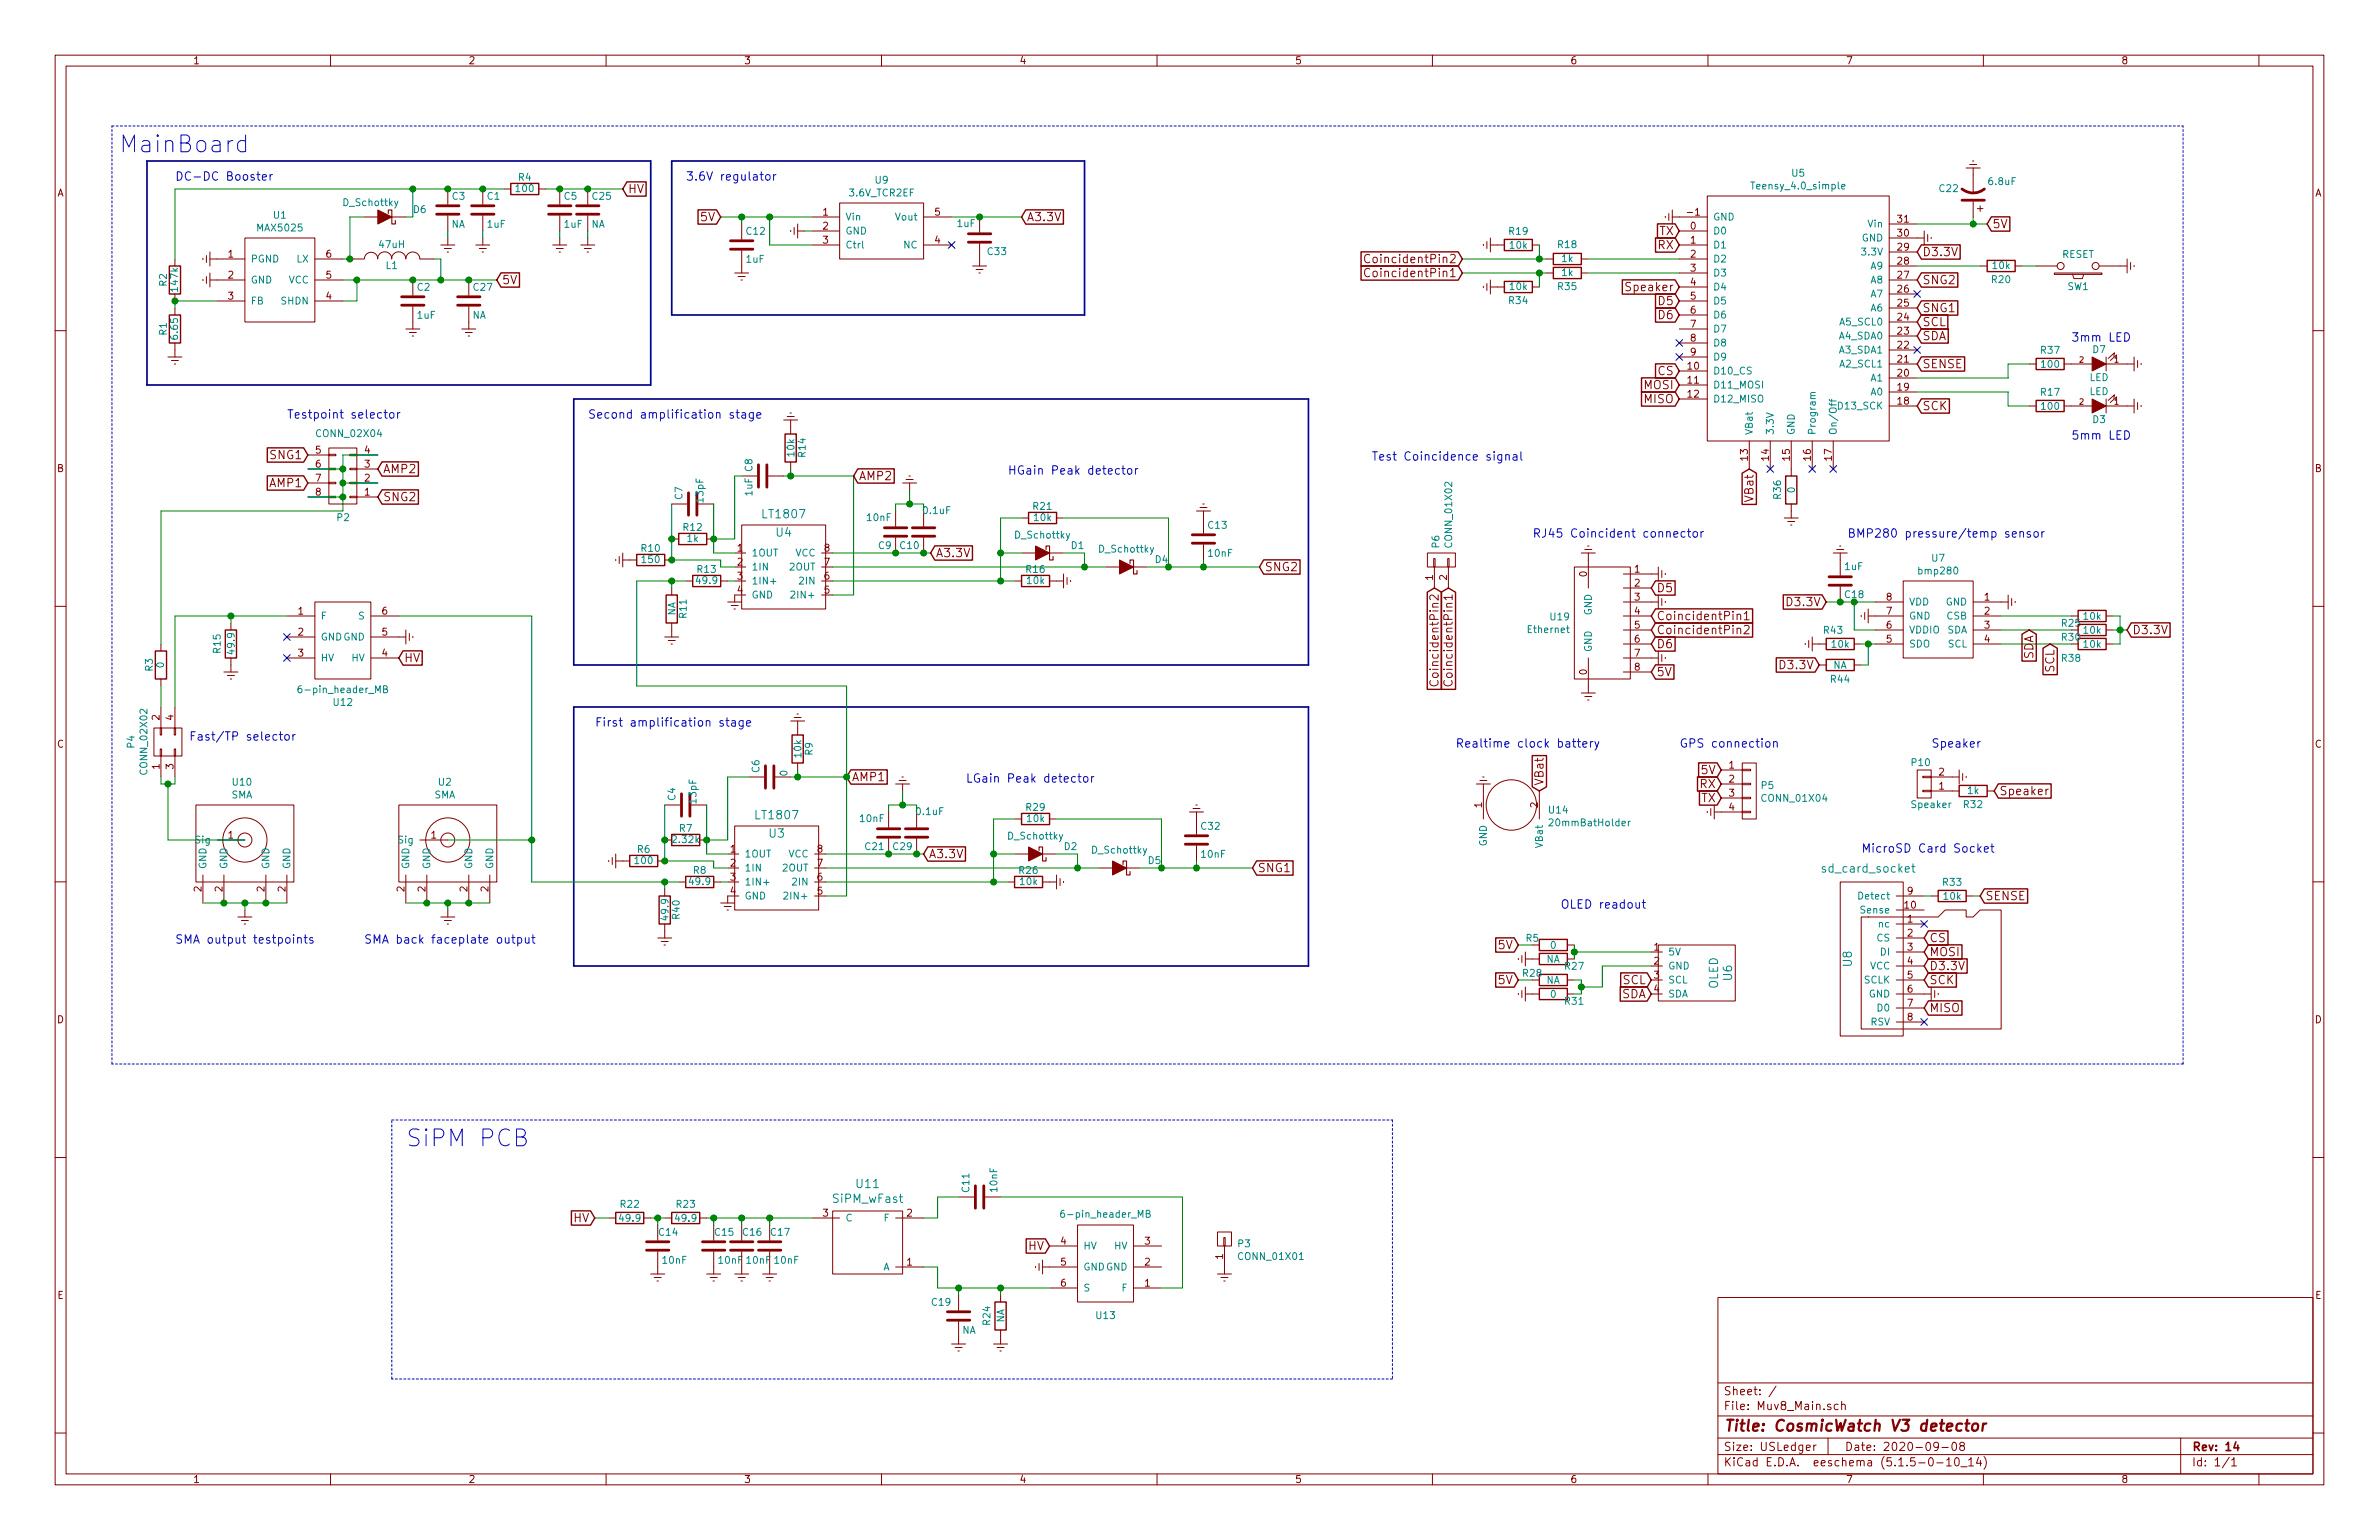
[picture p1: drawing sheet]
<svg xmlns="http://www.w3.org/2000/svg" width="432mm" height="279mm" viewBox="0 0 432 279" stroke-linecap="round" stroke-linejoin="round" font-family="sans-serif">
<defs><g id="words">
<g font-size="4.2" fill="#0000c2">
<text x="21.6" y="27.7">MainBoard</text>
<text x="73.7" y="208">SiPM PCB</text>
</g>
<text font-size="2.8" fill="#840000" x="312.8" y="259.7">Title: CosmicWatch V3 detector</text>
<g font-size="2.1" fill="#0000c2">
<text x="31.7" y="32.8">DC-DC Booster</text>
<text x="124.5" y="32.8">3.6V regulator</text>
<text x="375.9" y="62">3mm LED</text>
<text x="52.1" y="75.9">Testpoint selector</text>
<text x="106.7" y="75.9">Second amplification stage</text>
<text x="248.9" y="83.6">Test Coincidence signal</text>
<text x="375.9" y="79.8">5mm LED</text>
<text x="182.9" y="86.1">HGain Peak detector</text>
<text x="278.1" y="97.5">RJ45 Coincident connector</text>
<text x="335.3" y="97.5">BMP280 pressure/temp sensor</text>
<text x="107.9" y="131.8">First amplification stage</text>
<text x="34.3" y="134.4">Fast/TP selector</text>
<text x="264.2" y="135.6">Realtime clock battery</text>
<text x="304.8" y="135.6">GPS connection</text>
<text x="350.5" y="135.6">Speaker</text>
<text x="175.3" y="142">LGain Peak detector</text>
<text x="337.8" y="154.7">MicroSD Card Socket</text>
<text x="283.2" y="164.8">OLED readout</text>
<text x="31.7" y="171.2">SMA output testpoints</text>
<text x="66" y="171.2">SMA back faceplate output</text>
</g>
<g font-size="2.1" fill="#840000">
<text x="113.9" y="35.1">HV</text>
<text x="127.3" y="40.1">5V</text>
<text x="186.3" y="40.1">A3.3V</text>
<text x="361.6" y="41.4">5V</text>
<text x="249.1" y="47.8">CoincidentPin2</text>
<text x="300.9" y="45.2">RX</text>
<text x="301.2" y="42.7">TX</text>
<text x="348.9" y="46.5">D3.3V</text>
<text x="91.1" y="51.6">5V</text>
<text x="249.1" y="50.3">CoincidentPin1</text>
<text x="295.6" y="52.8">Speaker</text>
<text x="348.9" y="51.6">SNG2</text>
<text x="301.2" y="57.9">D6</text>
<text x="301.2" y="55.4">D5</text>
<text x="348.9" y="56.6">SNG1</text>
<text x="348.9" y="59.2">SCL</text>
<text x="348.9" y="61.7">SDA</text>
<text x="298.4" y="70.6">MOSI</text>
<text x="300.9" y="68.1">CS</text>
<text x="348.9" y="66.8">SENSE</text>
<text x="298.4" y="73.2">MISO</text>
<text x="348.9" y="74.4">SCK</text>
<text x="49.2" y="83.3">SNG1</text>
<text x="49.1" y="88.4">AMP1</text>
<text x="69.5" y="85.9">AMP2</text>
<text x="155.9" y="87.1">AMP2</text>
<text x="69.5" y="90.9">SNG2</text>
<text x="318.3" y="90.8" transform="rotate(-90 318.3 90.8)">VBat</text>
<text x="169.8" y="101.1">A3.3V</text>
<text x="229.5" y="103.6">SNG2</text>
<text x="300.6" y="107.4">D5</text>
<text x="300.6" y="112.5">CoincidentPin1</text>
<text x="324.7" y="110">D3.3V</text>
<text x="300.6" y="117.6">D6</text>
<text x="300.6" y="115.1">CoincidentPin2</text>
<text x="369.1" y="119.7" transform="rotate(-90 369.1 119.7)">SDA</text>
<text x="387" y="115.1">D3.3V</text>
<text x="73.3" y="120.1">HV</text>
<text x="261.1" y="123" transform="rotate(-90 261.1 123)">CoincidentPin2</text>
<text x="263.7" y="123" transform="rotate(-90 263.7 123)">CoincidentPin1</text>
<text x="300.6" y="122.7">5V</text>
<text x="323.4" y="121.4">D3.3V</text>
<text x="372.9" y="122" transform="rotate(-90 372.9 122)">SCL</text>
<text x="154.6" y="141.7">AMP1</text>
<text x="280.2" y="142.6" transform="rotate(-90 280.2 142.6)">VBat</text>
<text x="308.6" y="143">RX</text>
<text x="308.9" y="140.5">5V</text>
<text x="308.8" y="145.5">TX</text>
<text x="362.9" y="144.3">Speaker</text>
<text x="168.6" y="155.7">A3.3V</text>
<text x="228.2" y="158.2">SNG1</text>
<text x="360.3" y="163.3">SENSE</text>
<text x="272.1" y="172.2">5V</text>
<text x="350.2" y="170.9">CS</text>
<text x="350.2" y="173.5">MOSI</text>
<text x="272.1" y="178.6">5V</text>
<text x="294.6" y="178.6">SCL</text>
<text x="350.2" y="176">D3.3V</text>
<text x="350.2" y="178.6">SCK</text>
<text x="294.3" y="181.1">SDA</text>
<text x="350.2" y="183.6">MISO</text>
<text x="104.1" y="221.7">HV</text>
<text x="186.6" y="226.8">HV</text>
<text x="312.8" y="255.8">File: Muv8_Main.sch</text>
<text x="312.8" y="253.1">Sheet: /</text>
<text x="312.8" y="263.2">Size: USLedger</text>
<text x="334.8" y="263.2">Date: 2020-09-08</text>
<text x="397.8" y="263.2">Rev: 14</text>
<text x="312.8" y="266">KiCad E.D.A. eeschema (5.1.5-0-10_14)</text>
<text x="397.8" y="266">Id: 1/1</text>
</g>
<g font-size="2.1" fill="#008484">
<text x="138.6" y="94">LT1807</text>
<text x="140.9" y="97.4">U4</text>
<text x="137.3" y="148.6">LT1807</text>
<text x="139.6" y="152">U3</text>
<text x="331.1" y="158.3">sd_card_socket</text>
<text x="311.8" y="179.5" transform="rotate(-90 311.8 179.5)">OLED</text>
<text x="314.4" y="177.9" transform="rotate(-90 314.4 177.9)">U6</text>
<text x="336.1" y="175.3" transform="rotate(-90 336.1 175.3)">U8</text>
<text x="155.5" y="215.5">U11</text>
<text x="151.3" y="218.2">SiPM_wFast</text>
</g>
<g font-size="1.8" fill="#840000">
<text x="35" y="11.6">1</text>
<text x="85" y="11.6">2</text>
<text x="135" y="11.6">3</text>
<text x="185" y="11.6">4</text>
<text x="235" y="11.6">5</text>
<text x="285" y="11.6">6</text>
<text x="335" y="11.6">7</text>
<text x="385" y="11.6">8</text>
<text x="10.4" y="35.6">A</text>
<text x="420.2" y="35.6">A</text>
<text x="149.4" y="39.1">1</text>
<text x="149.4" y="41.7">2</text>
<text x="169.7" y="39.1">5</text>
<text x="306.6" y="39.1">-1</text>
<text x="306.9" y="41.7">0</text>
<text x="344.5" y="40.4">31</text>
<text x="41.4" y="46.7">1</text>
<text x="59.2" y="46.7">6</text>
<text x="149.4" y="44.2">3</text>
<text x="169.7" y="44.2">4</text>
<text x="306.9" y="44.2">1</text>
<text x="306.9" y="46.7">2</text>
<text x="344.5" y="45.5">29</text>
<text x="344.5" y="42.9">30</text>
<text x="41.4" y="50.5">2</text>
<text x="59.2" y="50.5">5</text>
<text x="306.9" y="49.3">3</text>
<text x="306.9" y="51.8">4</text>
<text x="344.5" y="53.1">26</text>
<text x="344.5" y="50.5">27</text>
<text x="344.5" y="48">28</text>
<text x="41.4" y="54.4">3</text>
<text x="59.2" y="54.4">4</text>
<text x="306.9" y="54.4">5</text>
<text x="306.9" y="56.9">6</text>
<text x="306.9" y="59.4">7</text>
<text x="344.5" y="58.2">24</text>
<text x="344.5" y="55.6">25</text>
<text x="306.9" y="62">8</text>
<text x="306.9" y="64.5">9</text>
<text x="344.5" y="65.8">21</text>
<text x="344.5" y="63.2">22</text>
<text x="344.5" y="60.7">23</text>
<text x="306.4" y="67.1">10</text>
<text x="306.4" y="69.6">11</text>
<text x="344.5" y="70.9">19</text>
<text x="344.5" y="68.3">20</text>
<text x="306.4" y="72.1">12</text>
<text x="344.5" y="73.4">18</text>
<text x="57.3" y="82.3">5</text>
<text x="66.2" y="82.3">4</text>
<text x="317.2" y="83.5" transform="rotate(-90 317.2 83.5)">13</text>
<text x="321.1" y="83.5" transform="rotate(-90 321.1 83.5)">14</text>
<text x="324.9" y="83.5" transform="rotate(-90 324.9 83.5)">15</text>
<text x="328.7" y="83.5" transform="rotate(-90 328.7 83.5)">16</text>
<text x="332.5" y="83.5" transform="rotate(-90 332.5 83.5)">17</text>
<text x="10.4" y="85.6">B</text>
<text x="57.3" y="84.8">6</text>
<text x="57.3" y="87.4">7</text>
<text x="57.3" y="89.9">8</text>
<text x="66.2" y="89.9">1</text>
<text x="66.2" y="87.4">2</text>
<text x="66.2" y="84.8">3</text>
<text x="420.2" y="85.6">B</text>
<text x="133.9" y="100.1">1</text>
<text x="149.6" y="100.1">8</text>
<text x="133.9" y="102.6">2</text>
<text x="133.9" y="105.2">3</text>
<text x="133.9" y="107.7">4</text>
<text x="149.6" y="107.7">5</text>
<text x="149.6" y="105.2">6</text>
<text x="149.6" y="102.6">7</text>
<text x="260.1" y="105.3" transform="rotate(-90 260.1 105.3)">1</text>
<text x="262.6" y="105.3" transform="rotate(-90 262.6 105.3)">2</text>
<text x="288" y="104.6" transform="rotate(-90 288 104.6)">0</text>
<text x="296.7" y="103.9">1</text>
<text x="296.7" y="106.4">2</text>
<text x="54.1" y="111.5">1</text>
<text x="69.4" y="111.5">6</text>
<text x="296.7" y="109">3</text>
<text x="296.7" y="111.5">4</text>
<text x="342.4" y="111.5">7</text>
<text x="342.4" y="109">8</text>
<text x="360.2" y="109">1</text>
<text x="360.2" y="111.5">2</text>
<text x="374.3" y="113.7">R25</text>
<text x="54.1" y="115.3">2</text>
<text x="54.1" y="119.1">3</text>
<text x="69.4" y="119.1">4</text>
<text x="69.4" y="115.3">5</text>
<text x="296.7" y="114">5</text>
<text x="296.7" y="116.6">6</text>
<text x="296.7" y="119.1">7</text>
<text x="342.4" y="116.6">5</text>
<text x="342.4" y="114">6</text>
<text x="360.2" y="114">3</text>
<text x="360.2" y="116.6">4</text>
<text x="288" y="122.4" transform="rotate(-90 288 122.4)">0</text>
<text x="296.7" y="121.7">8</text>
<text x="29" y="130.7" transform="rotate(-90 29 130.7)">2</text>
<text x="31.5" y="130.7" transform="rotate(-90 31.5 130.7)">4</text>
<text x="10.4" y="135.6">C</text>
<text x="420.2" y="135.6">C</text>
<text x="29" y="139.5" transform="rotate(-90 29 139.5)">1</text>
<text x="31.5" y="139.5" transform="rotate(-90 31.5 139.5)">3</text>
<text x="313.8" y="139.4">1</text>
<text x="313.8" y="142">2</text>
<text x="351.9" y="143.3">1</text>
<text x="351.9" y="140.7">2</text>
<text x="269" y="146.5" transform="rotate(-90 269 146.5)">1</text>
<text x="279.1" y="146.5" transform="rotate(-90 279.1 146.5)">2</text>
<text x="313.8" y="144.5">3</text>
<text x="313.8" y="147.1">4</text>
<text x="41.4" y="152.1">1</text>
<text x="78.3" y="152.1">1</text>
<text x="132.6" y="154.7">1</text>
<text x="148.4" y="154.7">8</text>
<text x="36.6" y="161.8" transform="rotate(-90 36.6 161.8)">2</text>
<text x="40.4" y="161.8" transform="rotate(-90 40.4 161.8)">2</text>
<text x="48" y="161.8" transform="rotate(-90 48 161.8)">2</text>
<text x="51.8" y="161.8" transform="rotate(-90 51.8 161.8)">2</text>
<text x="73.4" y="161.8" transform="rotate(-90 73.4 161.8)">2</text>
<text x="77.2" y="161.8" transform="rotate(-90 77.2 161.8)">2</text>
<text x="84.8" y="161.8" transform="rotate(-90 84.8 161.8)">2</text>
<text x="88.6" y="161.8" transform="rotate(-90 88.6 161.8)">2</text>
<text x="132.6" y="157.2">2</text>
<text x="132.6" y="159.8">3</text>
<text x="148.4" y="159.8">6</text>
<text x="148.4" y="157.2">7</text>
<text x="132.6" y="162.3">4</text>
<text x="148.4" y="162.3">5</text>
<text x="345.7" y="164.8">10</text>
<text x="346.2" y="167.4">1</text>
<text x="346.2" y="162.3">9</text>
<text x="300.2" y="172.5">1</text>
<text x="346.2" y="169.9">2</text>
<text x="346.2" y="172.5">3</text>
<text x="300.2" y="175">2</text>
<text x="300.2" y="177.5">3</text>
<text x="346.2" y="175">4</text>
<text x="346.2" y="177.5">5</text>
<text x="10.4" y="185.6">D</text>
<text x="300.2" y="180.1">4</text>
<text x="346.2" y="180.1">6</text>
<text x="346.2" y="182.6">7</text>
<text x="346.2" y="185.2">8</text>
<text x="420.2" y="185.6">D</text>
<text x="149.4" y="220.7">3</text>
<text x="164.6" y="220.7">2</text>
<text x="192.6" y="225.8">4</text>
<text x="207.8" y="225.8">3</text>
<text x="164.6" y="229.6">1</text>
<text x="192.6" y="229.6">5</text>
<text x="192.6" y="233.4">6</text>
<text x="207.8" y="233.4">1</text>
<text x="207.8" y="229.6">2</text>
<text x="222" y="228.4" transform="rotate(-90 222 228.4)">1</text>
<text x="10.4" y="235.6">E</text>
<text x="420.2" y="235.6">E</text>
<text x="35" y="269">1</text>
<text x="85" y="269">2</text>
<text x="135" y="269">3</text>
<text x="185" y="269">4</text>
<text x="235" y="269">5</text>
<text x="285" y="269">6</text>
<text x="335" y="269">7</text>
<text x="385" y="269">8</text>
</g>
<g font-size="1.8" fill="#008484">
<text x="93.8" y="34.8">100</text>
<text x="94.1" y="32.8">R4</text>
<text x="154.3" y="35.6">3.6V_TCR2EF</text>
<text x="158.9" y="33.3">U9</text>
<text x="318.3" y="34.4">Teensy_4.0_simple</text>
<text x="325.3" y="32.1">U5</text>
<text x="352.1" y="34.8">C22</text>
<text x="361.1" y="33.6">6.8uF</text>
<text x="46.9" y="42">MAX5025</text>
<text x="49.7" y="39.7">U1</text>
<text x="62.4" y="37.4">D_Schottky</text>
<text x="75.1" y="38.7">D6</text>
<text x="81.9" y="41.3">NA</text>
<text x="82.1" y="36.2">C3</text>
<text x="88.5" y="36.2">C1</text>
<text x="88.5" y="41.3">1uF</text>
<text x="102.4" y="36.2">C5</text>
<text x="102.5" y="41.3">1uF</text>
<text x="107.3" y="41.3">NA</text>
<text x="107.6" y="36.2">C25</text>
<text x="153.4" y="40">Vin</text>
<text x="162.7" y="40">Vout</text>
<text x="173.8" y="41.2">1uF</text>
<text x="310.9" y="40">GND</text>
<text x="339.1" y="41.3">Vin</text>
<text x="45.5" y="47.6">PGND</text>
<text x="53.9" y="47.6">LX</text>
<text x="68.9" y="45">47uH</text>
<text x="135.5" y="47.7">1uF</text>
<text x="135.5" y="42.6">C12</text>
<text x="153.4" y="42.5">GND</text>
<text x="153.4" y="45.1">Ctrl</text>
<text x="164.1" y="45.1">NC</text>
<text x="179.3" y="46.3">C33</text>
<text x="274" y="42.6">R19</text>
<text x="274.1" y="45.1">10k</text>
<text x="282.8" y="45">R18</text>
<text x="283.5" y="47.5">1k</text>
<text x="310.9" y="42.5">D0</text>
<text x="310.9" y="45.1">D1</text>
<text x="310.9" y="47.6">D2</text>
<text x="337.9" y="43.8">GND</text>
<text x="338.3" y="46.4">3.3V</text>
<text x="374.2" y="46.8">RESET</text>
<text x="30.3" y="51.9" transform="rotate(-90 30.3 51.9)">R2</text>
<text x="32.3" y="52.8" transform="rotate(-90 32.3 52.8)">147k</text>
<text x="45.5" y="51.4">GND</text>
<text x="52.4" y="51.4">VCC</text>
<text x="70.1" y="48.8">L1</text>
<text x="75.8" y="52.8">C2</text>
<text x="86" y="52.8">C27</text>
<text x="274.1" y="52.6">10k</text>
<text x="282.8" y="52.6">R35</text>
<text x="283.5" y="50.1">1k</text>
<text x="310.9" y="50.2">D3</text>
<text x="310.9" y="52.7">D4</text>
<text x="339.6" y="54">A7</text>
<text x="339.6" y="51.4">A8</text>
<text x="339.6" y="48.9">A9</text>
<text x="361.6" y="51.4">R20</text>
<text x="361.7" y="48.8">10k</text>
<text x="375.3" y="52.6">SW1</text>
<text x="45.5" y="55.2">FB</text>
<text x="51.1" y="55.2">SHDN</text>
<text x="75.8" y="57.8">1uF</text>
<text x="85.7" y="57.8">NA</text>
<text x="273.9" y="55.2">R34</text>
<text x="310.9" y="55.2">D5</text>
<text x="310.9" y="57.8">D6</text>
<text x="334.1" y="59.1">A5_SCL0</text>
<text x="339.6" y="56.5">A6</text>
<text x="30.3" y="60.8" transform="rotate(-90 30.3 60.8)">R1</text>
<text x="32.3" y="61.4" transform="rotate(-90 32.3 61.4)">6.65</text>
<text x="310.9" y="60.3">D7</text>
<text x="310.9" y="62.9">D8</text>
<text x="310.9" y="65.4">D9</text>
<text x="333.9" y="64.1">A3_SDA1</text>
<text x="333.9" y="61.6">A4_SDA0</text>
<text x="370.5" y="64.2">R37</text>
<text x="379.9" y="64.1">D7</text>
<text x="310.9" y="67.9">D10_CS</text>
<text x="310.9" y="70.5">D11_MOSI</text>
<text x="334.1" y="66.7">A2_SCL1</text>
<text x="339.6" y="71.8">A0</text>
<text x="339.6" y="69.2">A1</text>
<text x="370.5" y="71.8">R17</text>
<text x="370.6" y="66.7">100</text>
<text x="379.2" y="69.1">LED</text>
<text x="379.2" y="71.7">LED</text>
<text x="310.9" y="73">D12_MISO</text>
<text x="333.9" y="74.3">D13_SCK</text>
<text x="370.6" y="74.3">100</text>
<text x="379.9" y="76.8">D3</text>
<text x="57.7" y="79.3">CONN_02X04</text>
<text x="144.2" y="82.8" transform="rotate(-90 144.2 82.8)">10k</text>
<text x="146.2" y="82.9" transform="rotate(-90 146.2 82.9)">R14</text>
<text x="318.1" y="79" transform="rotate(-90 318.1 79)">VBat</text>
<text x="321.9" y="79" transform="rotate(-90 321.9 79)">3.3V</text>
<text x="325.8" y="79" transform="rotate(-90 325.8 79)">GND</text>
<text x="329.6" y="79" transform="rotate(-90 329.6 79)">Program</text>
<text x="333.4" y="79" transform="rotate(-90 333.4 79)">On/Off</text>
<text x="136.6" y="89.9" transform="rotate(-90 136.6 89.9)">1uF</text>
<text x="136.6" y="85.5" transform="rotate(-90 136.6 85.5)">C8</text>
<text x="325.8" y="89.4" transform="rotate(-90 325.8 89.4)">0</text>
<text x="61.2" y="94.5">P2</text>
<text x="123.9" y="90.6" transform="rotate(-90 123.9 90.6)">C7</text>
<text x="127.7" y="91.1" transform="rotate(-90 127.7 91.1)">13pF</text>
<text x="157.5" y="94.5">10nF</text>
<text x="187.6" y="92.5">R21</text>
<text x="187.8" y="94.5">10k</text>
<text x="219.4" y="95.9">C13</text>
<text x="323.3" y="90.5" transform="rotate(-90 323.3 90.5)">R36</text>
<text x="116.5" y="100.1">R10</text>
<text x="124.1" y="96.3">R12</text>
<text x="124.8" y="98.3">1k</text>
<text x="136.4" y="101">1OUT</text>
<text x="144.4" y="101">VCC</text>
<text x="159.5" y="99.6">C9</text>
<text x="163.4" y="99.6">C10</text>
<text x="184.4" y="97.7">D_Schottky</text>
<text x="194.5" y="99.6">D1</text>
<text x="199.6" y="100.3">D_Schottky</text>
<text x="219.4" y="101">10nF</text>
<text x="261.3" y="99.4" transform="rotate(-90 261.3 99.4)">P6</text>
<text x="263.6" y="99" transform="rotate(-90 263.6 99)">CONN_01X02</text>
<text x="350.7" y="101.9">U7</text>
<text x="116.6" y="102.2">150</text>
<text x="126.5" y="106">49.9</text>
<text x="126.6" y="103.9">R13</text>
<text x="136.4" y="103.5">1IN</text>
<text x="136.4" y="106">1IN+</text>
<text x="143.4" y="103.5">2OUT</text>
<text x="145.4" y="106">2IN</text>
<text x="186.3" y="103.9">R16</text>
<text x="186.5" y="106">10k</text>
<text x="209.7" y="102.2">D4</text>
<text x="334.9" y="103.4">1uF</text>
<text x="348.5" y="104.2">bmp280</text>
<text x="58.2" y="112.4">F</text>
<text x="65.1" y="112.4">S</text>
<text x="122.6" y="111.7" transform="rotate(-90 122.6 111.7)">NA</text>
<text x="124.6" y="112.1" transform="rotate(-90 124.6 112.1)">R11</text>
<text x="136.4" y="108.6">GND</text>
<text x="144.3" y="108.6">2IN+</text>
<text x="281.5" y="112.5">U19</text>
<text x="288.9" y="111.6" transform="rotate(-90 288.9 111.6)">GND</text>
<text x="334.9" y="108.5">C18</text>
<text x="346.5" y="112.4">GND</text>
<text x="346.5" y="109.9">VDD</text>
<text x="353.2" y="109.9">GND</text>
<text x="353.4" y="112.4">CSB</text>
<text x="378.3" y="112.4">10k</text>
<text x="40.1" y="118.4" transform="rotate(-90 40.1 118.4)">R15</text>
<text x="42.6" y="118.5" transform="rotate(-90 42.6 118.5)">49.9</text>
<text x="58.2" y="116.2">GNDGND</text>
<text x="277.4" y="114.9">Ethernet</text>
<text x="288.9" y="118.4" transform="rotate(-90 288.9 118.4)">GND</text>
<text x="331.1" y="115">R43</text>
<text x="332.5" y="117.5">10k</text>
<text x="346.5" y="117.5">SDO</text>
<text x="346.5" y="114.9">VDDIO</text>
<text x="353.4" y="114.9">SDA</text>
<text x="353.6" y="117.5">SCL</text>
<text x="374.3" y="116.3">R30</text>
<text x="378.3" y="117.5">10k</text>
<text x="378.3" y="115">10k</text>
<text x="27.7" y="121.8" transform="rotate(-90 27.7 121.8)">R3</text>
<text x="29.8" y="121.1" transform="rotate(-90 29.8 121.1)">0</text>
<text x="54.9" y="125.8">6-pin_header_MB</text>
<text x="58.2" y="120">HV</text>
<text x="63.8" y="120">HV</text>
<text x="332.4" y="123.9">R44</text>
<text x="332.7" y="121.3">NA</text>
<text x="374.3" y="120.1">R38</text>
<text x="60.6" y="128.1">U12</text>
<text x="24.4" y="135.7" transform="rotate(-90 24.4 135.7)">P4</text>
<text x="145.5" y="137.4" transform="rotate(-90 145.5 137.4)">10k</text>
<text x="147.5" y="137" transform="rotate(-90 147.5 137)">R9</text>
<text x="26.7" y="140.2" transform="rotate(-90 26.7 140.2)">CONN_02X02</text>
<text x="42.3" y="142.5">U10</text>
<text x="79.6" y="142.5">U2</text>
<text x="137.8" y="140.1" transform="rotate(-90 137.8 140.1)">C6</text>
<text x="142.9" y="140.8" transform="rotate(-90 142.9 140.8)">0</text>
<text x="319.7" y="143.2">P5</text>
<text x="347" y="139">P10</text>
<text x="42" y="144.9">SMA</text>
<text x="78.8" y="144.9">SMA</text>
<text x="122.6" y="145.2" transform="rotate(-90 122.6 145.2)">C4</text>
<text x="126.4" y="145.7" transform="rotate(-90 126.4 145.7)">13pF</text>
<text x="156.2" y="149.1">10nF</text>
<text x="186.3" y="147.1">R29</text>
<text x="186.5" y="149.1">10k</text>
<text x="281.2" y="147.6">U14</text>
<text x="281.7" y="149.9">20mmBatHolder</text>
<text x="320" y="145.5">CONN_01X04</text>
<text x="347.1" y="146.6">Speaker</text>
<text x="356.5" y="146.6">R32</text>
<text x="357.2" y="144.1">1k</text>
<text x="35.6" y="153">Sig</text>
<text x="72.4" y="153">Sig</text>
<text x="115.7" y="154.7">R6</text>
<text x="122.2" y="153">2.32k</text>
<text x="123.3" y="150.9">R7</text>
<text x="135.1" y="155.6">1OUT</text>
<text x="143.1" y="155.6">VCC</text>
<text x="157.1" y="154.2">C21</text>
<text x="162.2" y="154.2">C29</text>
<text x="183.1" y="152.3">D_Schottky</text>
<text x="193.2" y="154.2">D2</text>
<text x="198.3" y="154.9">D_Schottky</text>
<text x="218.1" y="150.5">C32</text>
<text x="218.1" y="155.6">10nF</text>
<text x="269.9" y="153.5" transform="rotate(-90 269.9 153.5)">GND</text>
<text x="280" y="153.6" transform="rotate(-90 280 153.6)">VBat</text>
<text x="37.5" y="157.7" transform="rotate(-90 37.5 157.7)">GND</text>
<text x="41.3" y="157.7" transform="rotate(-90 41.3 157.7)">GND</text>
<text x="48.9" y="157.7" transform="rotate(-90 48.9 157.7)">GND</text>
<text x="52.7" y="157.7" transform="rotate(-90 52.7 157.7)">GND</text>
<text x="74.3" y="157.7" transform="rotate(-90 74.3 157.7)">GND</text>
<text x="78.1" y="157.7" transform="rotate(-90 78.1 157.7)">GND</text>
<text x="85.7" y="157.7" transform="rotate(-90 85.7 157.7)">GND</text>
<text x="89.5" y="157.7" transform="rotate(-90 89.5 157.7)">GND</text>
<text x="115.3" y="156.8">100</text>
<text x="125.2" y="160.6">49.9</text>
<text x="125.9" y="158.5">R8</text>
<text x="135.1" y="158.1">1IN</text>
<text x="135.1" y="160.7">1IN+</text>
<text x="142.1" y="158.1">2OUT</text>
<text x="144.1" y="160.7">2IN</text>
<text x="185" y="158.5">R26</text>
<text x="185.2" y="160.6">10k</text>
<text x="208.4" y="156.8">D5</text>
<text x="352.7" y="160.7">R33</text>
<text x="121.3" y="166.8" transform="rotate(-90 121.3 166.8)">49.9</text>
<text x="123.4" y="166.7" transform="rotate(-90 123.4 166.7)">R40</text>
<text x="135.1" y="163.2">GND</text>
<text x="143.1" y="163.2">2IN+</text>
<text x="337.7" y="163.2">Detect</text>
<text x="337.9" y="165.7">Sense</text>
<text x="352.9" y="163.2">10k</text>
<text x="277" y="170.9">R5</text>
<text x="281.5" y="172.1">0</text>
<text x="302.7" y="173.4">5V</text>
<text x="340.7" y="170.8">CS</text>
<text x="341.1" y="168.3">nc</text>
<text x="341.4" y="173.4">DI</text>
<text x="276.5" y="177.2">R28</text>
<text x="280.6" y="178.5">NA</text>
<text x="280.6" y="174.7">NA</text>
<text x="284.1" y="175.9">R27</text>
<text x="302.7" y="175.9">GND</text>
<text x="302.7" y="178.4">SCL</text>
<text x="338.3" y="178.4">SCLK</text>
<text x="339.4" y="175.9">VCC</text>
<text x="281.5" y="181">0</text>
<text x="284.1" y="182.3">R31</text>
<text x="302.7" y="181">SDA</text>
<text x="339.2" y="181">GND</text>
<text x="340.9" y="183.5">D0</text>
<text x="339.5" y="186.1">RSV</text>
<text x="112.6" y="221.7">49.9</text>
<text x="112.7" y="219.1">R22</text>
<text x="122.7" y="221.7">49.9</text>
<text x="122.8" y="219.1">R23</text>
<text x="153.4" y="221.6">C</text>
<text x="160.5" y="221.6">F</text>
<text x="175.9" y="216.2" transform="rotate(-90 175.9 216.2)">C11</text>
<text x="181" y="216.2" transform="rotate(-90 181 216.2)">10nF</text>
<text x="193.3" y="220.9">6-pin_header_MB</text>
<text x="119.7" y="224.2">C14</text>
<text x="129.8" y="224.2">C15</text>
<text x="134.9" y="224.2">C16</text>
<text x="140" y="224.2">C17</text>
<text x="196.6" y="226.7">HV</text>
<text x="202.3" y="226.7">HV</text>
<text x="224.7" y="226.3">P3</text>
<text x="120.3" y="229.3">10nF</text>
<text x="130.5" y="229.3">10nF</text>
<text x="135.6" y="229.3">10nF</text>
<text x="140.7" y="229.3">10nF</text>
<text x="160.3" y="230.5">A</text>
<text x="196.6" y="230.5">GNDGND</text>
<text x="225" y="228.6">CONN_01X01</text>
<text x="169.2" y="236.9">C19</text>
<text x="196.6" y="234.3">S</text>
<text x="199" y="239.3">U13</text>
<text x="203.6" y="234.3">F</text>
<text x="174.6" y="242">NA</text>
<text x="179.8" y="240.4" transform="rotate(-90 179.8 240.4)">R24</text>
<text x="182.3" y="240" transform="rotate(-90 182.3 240)">NA</text>
</g>
<g font-size="1.8" fill="#008400">
<text x="167.7" y="93.3">0.1uF</text>
<text x="166.4" y="147.9">0.1uF</text>
</g>
<g font-size="1.4" fill="#840000">
<text x="377.4" y="65.8">2</text>
<text x="383.8" y="65.8">1</text>
<text x="377.4" y="73.4">2</text>
<text x="383.8" y="73.4">1</text>
</g>
</g></defs>
<g fill="none" stroke="#840000" stroke-width=".18">
<path d="M10 10h411.8v259.4h-411.8zM12 12h407.8v255.4h-407.8zM60 10v2M110 10v2M160 10v2M210 10v2M260 10v2M310 10v2M360 10v2M410 10v2M66 39.4h2.6M71.1 39.4h2.6"/>
<path d="M81.3 34.3v2.8M81.3 39.1v2.8M87.6 34.3v2.8M87.6 39.1v2.8M91.4 34.3h1.3M97.8 34.3h1.3M101.6 34.3v2.8M101.6 39.1v2.8M106.7 34.3v2.8M106.7 39.1v2.8M147.3 39.4h5.1M152.4 36.8h15.2v10.2h-15.2z"/>
<path d="M167.6 39.4h5.1M177.8 39.4v2.8M302.3 39.2v.3M302.9 38.7v1.3M303.5 39.4h6.4M303.5 38.1v2.5M307.7 39h.8M309.9 35.6h33v44.4h-33zM356.9 30.5h2.5M357.5 29.8h1.3M358 29.2h.3M358.1 30.5v4.6"/>
<path d="M358.1 36.6v2.8M358.9 37.8h1M359.4 37.3v1.1M10 60h2M31.7 47v1.3M31.7 53.3v1.3M31.7 55.9v1.3M36.8 46.9v.2M36.8 50.7v.2M37.5 46.4v1.2M37.5 50.2v1.2M38.1 50.8h6.3"/>
<path d="M38.1 45.7v2.6M38.1 49.5v2.6M38.1 47h6.3M39.4 54.6h5M44.4 43.2h12.7v15.2h-12.7zM57.1 50.8h5.1M57.1 47h5.1M57.1 54.6h5.1M63.5 47h2.5M66.1 47a1.22 1.22 0 0 1 1.3-1.2 1.22 1.22 0 0 1 1.2 1.2M68.5 47a1.3 1.3 0 0 1 1.3-1.3 1.3 1.3 0 0 1 1.3 1.3M71.1 47a1.3 1.3 0 0 1 1.3-1.3 1.3 1.3 0 0 1 1.3 1.3 1.27 1.27 0 0 1 1.2-1.3 1.27 1.27 0 0 1 1.3 1.3"/>
<path d="M73.7 59.7h2.5M74.9 50.8v2.8M74.9 55.6v4.1M76.2 47h2.5M80 44.5h2.5M80.6 45.1h1.3M81.2 45.7h.2M81.3 43.2v1.3M83.8 59.7h2.6M85.1 50.8v2.8M85.1 55.6v4.1M86.4 44.5h2.5"/>
<path d="M87 45.1h1.3M87.5 45.7h.3M87.6 43.2v1.3M100.3 44.5h2.6M101 45.1h1.2M101.5 45.7h.2M101.6 43.2v1.3M105.4 44.5h2.5M106 45.1h1.3M106.6 45.7h.2M106.7 43.2v1.3M133.3 49.5h2.6"/>
<path d="M134 50.2h1.3M134.5 50.8h.2M134.6 40.6v2.8M134.6 45.5v4M143.5 41.8v.2M144.1 41.3v1.2M144.8 41.9h1.2M144.8 40.6v2.6M147.3 41.9h5.1M147.3 44.5h5.1M167.6 44.5h5.1M176.5 48.3h2.6"/>
<path d="M177.2 48.9h1.2M177.7 49.5h.2M177.8 44.2v4.1M248.6 48.8a.62 .62 0 0 0-.7 0 .62 .62 0 0 0-.2 .8 .56 .56 0 0 0 .3 .5 .56 .56 0 0 0 .6 0M248.6 46.3a.62 .62 0 0 0-.7 0 .62 .62 0 0 0-.2 .7 .56 .56 0 0 0 .3 .6 .56 .56 0 0 0 .6-.1M263.3 49.1l.4-.4v1.5M263.3 46.3l.6-.1 .2 .1v.3l-.9 1.1h.9M263.3 50.2h.8M269.2 44.3v.3M269.2 51.9v.3M269.9 43.8v1.3M269.9 51.4v1.3"/>
<path d="M270.5 44.5h2.5M270.5 43.2v2.5M270.5 50.8v2.5M270.5 52.1h2.5M278.1 44.5h1.3M278.1 52.1h1.3M280.7 47h1.2M280.7 49.5h1.2M287 47h1.3M287 49.5h1.3M304.8 59.7h5.1M304.8 41.9h5.1"/>
<path d="M304.8 44.5h5.1M304.8 47h5.1M304.8 54.6h5.1M304.8 49.5h5.1M304.8 52.1h5.1M304.8 57.2h5.1M342.9 45.7h5.1M342.9 50.8h5.1M342.9 43.2h6.3M342.9 58.4h5.1M342.9 55.9h5.1M342.9 53.3h5.1"/>
<path d="M342.9 48.3h5.1M342.9 40.6h5.1M349.2 41.9v2.6M349.9 42.5v1.3M350.5 43.1v.2M359.4 48.3h1.3M365.8 48.3h1.2M369.6 48.3h3.8M372.9 49.5h8.6v.3h-8.6zM376.2 49.8l.2 .7h1.6l.2-.7M381 48.3h5.1M386.1 47v2.5"/>
<path d="M386.7 47.6v1.3M387.3 48.1v.3M419.8 60h2M30.5 64.8h2.5M31.1 65.4h1.3M31.6 66h.3M31.7 62.2v2.6M74.3 60.3h1.3M74.8 61h.3M84.5 60.3h1.2M85 61h.2M142.2 76.2h2.6"/>
<path d="M142.9 75.6h1.2M143.4 74.9h.2M143.5 76.2v2.5M304.8 64.8h5.1M304.8 67.3h5.1M304.8 69.9h5.1M304.8 72.4h5.1M304.8 62.2h5.1M342.9 66h5.1M342.9 61h5.1M342.9 73.7h5.1M342.9 71.1h5.1"/>
<path d="M342.9 68.6h5.1M342.9 63.5h5.1M368.3 66h1.3M368.3 73.7h1.3M374.6 66h5.1M374.6 73.7h5.1M382.3 64.8v2.5M382.3 72.4v2.5M382.3 66h5M382.3 73.7h5M383.7 64.6l.1-.6-1.1 1M383.7 72.3l.1-.7-1.1 1"/>
<path d="M384 65l.2-.6-1.2 1M384 72.6l.2-.6-1.2 1M387.3 64.8v2.5M387.3 72.4v2.5M388 65.4v1.3M388 73v1.3M388.6 65.9v.3M388.6 73.5v.3M55.9 90.2h3.8M55.9 87.6h3.8M55.9 85.1h3.8M55.9 82.6h3.8"/>
<path d="M59.7 81.3h5.1v10.1h-5.1zM59.7 82.4h1.3v.3h-1.3zM59.7 85h1.3v.2h-1.3zM59.7 87.5h1.3v.3h-1.3zM59.7 90h1.3v.3h-1.3zM63.5 82.4h1.3v.3h-1.3zM63.5 85h1.3v.2h-1.3zM63.5 87.5h1.3v.3h-1.3zM63.5 90h1.3v.3h-1.3zM64.8 90.2h3.8M64.8 87.6h3.8M64.8 85.1h3.8"/>
<path d="M64.8 82.6h3.8M121.9 91.4h2.8M121.9 97.8h1.3M126.7 91.4h2.8M128.3 97.8h1.2M134.6 95.3h15.3v15.2h-15.3zM134.6 86.4h2.8M139.4 86.4h2.8M143.5 83.8v1.3M162.6 92.7v2.8M162.6 97.5v2.8M163.8 87.6h2.6"/>
<path d="M164.5 87h1.2M165 86.4h.2M165.1 87.6v1.3M167.6 92.7v2.8M167.6 97.5v2.8M185.4 94h1.3M191.8 94h1.2M217.2 92.7h2.5M217.8 92.1h1.3M218.3 91.4h.3M218.4 92.7v4.1M218.4 98.8v2.8"/>
<path d="M287.7 99.7h1.2M288.2 99.1h.2M317.5 80v5.1M321.3 80v5.1M323.8 94h2.6M324.5 94.6h1.3M325 95.3h.2M325.1 80v6.4M325.1 91.4v2.6M328.9 80v5.1M332.7 80v5.1M333.4 99.7h1.2"/>
<path d="M333.9 99.1h.2M10 110h2M29.2 116.8v1.3M41.9 113v1.3M41.9 119.4v2.5M52.1 111.8h5M52.1 115.6h5M52.1 119.4h5M57.1 109.2h10.2v14h-10.2zM67.3 111.8h5.1M67.3 115.6h6.4M67.3 119.4h5.1"/>
<path d="M73.7 114.3v2.5M74.3 114.9v1.3M74.9 115.4v.3M111.8 101.5v.2M112.4 101v1.2M113 101.6h2.6M113 100.3v2.6M120.6 115.6h2.6M120.6 101.6h1.3M121.3 116.2h1.3M121.8 116.8h.2M121.9 106.7v1.3"/>
<path d="M121.9 113v2.6M124.5 105.4h1.2M130.8 105.4h1.3M132.1 109.2h2.5M132.7 109.9h1.3M133.2 110.5h.3M133.3 100.3h2.1M133.3 108v1.2M184.1 105.4h1.3M185.4 100.3h2.6M190.5 100.3h2.5M190.5 105.4h2.5"/>
<path d="M193 104.1v2.6M193.7 104.8v1.2M194.3 105.3v.2M200.7 102.9h2.5M205.7 102.9h2.6M259.1 100.3h5.1v2.6h-5.1zM260.2 101.3h.3v1.6h-.3zM260.3 102.9v3.8M261 108v.9l-1.1-.9h-.3l-.1 .2 .1 .6M262.8 101.3h.2v1.6h-.2zM262.9 102.9v3.8M263.6 108.4h-1.5l.4 .4"/>
<path d="M263.6 108v.8M285.7 102.9h10.2v20.3h-10.2zM287 100.3h2.6M288.3 100.3v6.4M288.3 119.4v6.3M294.6 111.8h5.1M294.6 119.4h6.4M294.6 116.8h5.1M294.6 109.2h6.4M294.6 114.3h5.1M294.6 104.1h6.4M294.6 106.7h5.1"/>
<path d="M301 102.9v2.5M301 108v2.5M301 118.1v2.6M301.6 103.5v1.3M301.6 108.6v1.3M301.6 118.7v1.3M302.3 104v.3M302.3 109.1v.2M302.3 119.3v.2M315.3 114.1l.2-.1h.4l.1 1M315.3 111.6l.2-.2 .4 .1 .1 .9M315.3 111.4v1"/>
<path d="M316.6 113.6l.6-.1 .2 .1 .1 .3-1 1.1h1M316.6 111.4l.4-.5v1.5M316.6 112.4h.9M327.7 116.7v.3M328.3 116.2v1.3M328.9 116.8h2.6M328.9 115.6v2.5M332.7 100.3h2.6M334 100.3v4.1M334 106.4v2.8M336.5 116.8h1.3M337.8 111.6v.3"/>
<path d="M338.5 111.1v1.3M339.1 111.8h6.3M339.1 110.5v2.5M340.4 116.8h5M340.4 109.2h5M340.4 114.3h5M345.4 105.4h12.7v14h-12.7zM358.1 111.8h5.1M358.1 116.8h5.1M358.1 109.2h6.4M358.1 114.3h5.1M364.5 108v2.5"/>
<path d="M365.1 108.6v1.3M365.8 109.1v.2M375.9 111.8h1.3M382.3 111.8h1.2M382.3 116.8h1.2M382.3 114.3h1.2M419.8 110h2M27.9 132.1h5.1v5.1h-5.1zM29.1 135.9h.2v1.3h-.2zM29.1 132.1h.2v1.3h-.2zM29.2 123.2v1.3M29.2 128.3v3.8"/>
<path d="M29.2 137.2v3.8M31.6 135.9h.3v1.3h-.3zM31.6 132.1h.3v1.3h-.3zM31.7 128.3v3.8M31.7 137.2v3.8M40.6 121.9h2.6M41.3 122.6h1.2M41.8 123.2h.2M143.5 130.8h2.5M144.1 130.2h1.3M144.7 129.5h.2M144.8 130.8v2.6"/>
<path d="M144.8 138.4v1.3M259.6 123.5a.73 .73 0 0 0 .5 1 .73 .73 0 0 0 .9-.7l-.1-.3M262.2 123.5a.73 .73 0 0 0 .5 1 .73 .73 0 0 0 .9-.7l-.2-.3M287 125.7h2.6M287.7 126.4h1.2M288.2 127h.2M294.6 121.9h5.1M312.4 139.7h3.8M316.2 139.6h1.6v.2h-1.6zM316.2 138.4h2.6v10.2h-2.6zM330.2 120.7h1.3M336.5 120.7h1.3"/>
<path d="M348 139.7h2.5v5.1h-2.5zM355.6 139.7v2.5M10 160h2M35.6 146.1h17.7v13.9h-17.7zM36.8 158.8v5M39.4 152.4h5M40.6 158.8v5M48.3 158.8v5M52.1 158.8v5M72.4 146.1h17.8v13.9h-17.8zM73.7 158.8v5M76.2 152.4h5.1"/>
<path d="M77.5 158.8v5M85.1 158.8v5M88.9 158.8v5M110.5 156.1v.2M111.1 155.6v1.2M111.8 154.9v2.6M111.8 156.2h2.5M119.4 156.2h1.2M120.6 152.4h1.3M120.6 146.1h2.8M125.5 146.1h2.8M127 152.4h1.3"/>
<path d="M132.1 154.9h2M133.3 149.9h15.3v15.2h-15.3zM135.9 141h2.8M140.7 141h2.8M161.3 147.3v2.8M161.3 152.1v2.8M162.6 142.2h2.5M163.2 141.6h1.3M163.7 141h.3M163.8 142.2v1.3M166.4 147.3v2.8M166.4 152.1v2.8"/>
<path d="M184.1 154.9h2.6M184.1 148.6h1.3M189.2 154.9h2.6M190.5 148.6h1.3M191.8 158.8v2.5M192.4 159.4v1.3M193 159.9v.2M199.4 157.5h2.5M204.5 157.5h2.5M215.9 147.3h2.5M216.5 146.7h1.3M217 146.1h.3"/>
<path d="M217.2 147.3v4.1M217.2 153.4v2.8M268 142.2h2.5M268.6 141.6h1.3M269.1 141h.3M269.2 142.2v6.4M279.4 143.5v5.1M309.9 147.2v.2M310.5 146.7v1.3M311.1 147.3h5.1M311.1 146.1v2.5M312.4 142.2h3.8"/>
<path d="M312.4 144.8h3.8M316.2 147.2h1.6v.2h-1.6zM316.2 144.7h1.6v.2h-1.6zM316.2 142.1h1.6v.3h-1.6zM349 140.8h1.5v.3h-1.5zM349 143.4h1.5v.2h-1.5zM350.5 141h5.1M350.5 143.5h5.1M356.2 140.3v1.3M356.9 140.8v.3M360.7 143.5h1.2M371.8 143.2l-.5 .3"/>
<path d="M419.8 160h2M43.2 166.4h2.5M43.8 167h1.3M44.3 167.6h.3M44.4 165.1v1.3M80 166.4h2.5M80.6 167h1.3M81.2 167.6h.2M81.3 165.1v1.3M119.4 170.2h2.5M120 170.8h1.3M120.5 171.5h.3"/>
<path d="M120.6 161.3v1.3M120.6 167.6v2.6M123.2 160h1.3M129.5 160h1.3M130.8 163.8h2.5M131.4 164.5h1.3M132 165.1h.2M132.1 162.6v1.2M182.9 160h1.2M189.2 160h2.6M275.6 173.9v.2M276.2 173.4v1.2"/>
<path d="M276.2 179.7v1.3M276.9 172.7v2.6M276.9 179.1v2.5M276.9 174h2.5M284.5 177.8h1.2M284.5 174h1.2M284.5 171.5h1.2M299.7 172.7h2M301 171.5h14v10.1h-14zM334 160h11.4v28h-11.4zM337.8 166.4h14l1.3-1.3h3.8v1.3h1.2l1.3-1.3h3.8v21.6h-25.4zM344.2 177.8h5"/>
<path d="M344.2 167.6h5M344.2 165.1h5M344.2 170.2h5M344.2 172.7h5M344.2 175.3h5M344.2 162.6h5M350.5 179.1v2.5M350.5 162.6h1.3M351.2 179.7v1.3M356.9 162.6h1.2M275.6 180.2v.3M276.9 180.3h2.5"/>
<path d="M284.5 180.3h1.2M344.2 180.3h6.3M344.2 182.9h5M344.2 185.4h5M351.8 180.2v.3M10 210h2M151.1 219.7h12.7v11.4h-12.7zM174 217.2h2.8M178.8 217.2h2.8M419.8 210h2M110.5 221h1.3M116.8 221h1.3"/>
<path d="M118.1 231.1h2.5M118.7 231.8h1.3M119.3 232.4h.2M119.4 222.3v2.7M119.4 227.1v4M120.6 221h1.3M127 221h1.3M128.3 231.1h2.5M128.9 231.8h1.3M129.4 232.4h.3M129.5 222.3v2.7M129.5 227.1v4"/>
<path d="M133.3 231.1h2.6M134 231.8h1.3M134.5 232.4h.2M134.6 222.3v2.7M134.6 227.1v4M138.4 231.1h2.6M139.1 231.8h1.2M139.6 232.4h.2M139.7 222.3v2.7M139.7 227.1v4M147.3 221h5.1M162.6 221h5"/>
<path d="M162.6 229.9h5M174 235v2.7M174 239.8v4M181.6 235v1.2M188 229.7v.3M188.6 229.2v1.3M189.2 229.9h6.4M189.2 228.6v2.5M190.5 233.7h5.1M190.5 226.1h5.1M195.6 222.3h10.1v13.9h-10.1zM205.7 229.9h5.1"/>
<path d="M205.7 233.7h5.1M205.7 226.1h5.1M221 223.5h2.5v2.6h-2.5zM221 231.1h2.5M221.6 231.8h1.3M222.1 224.5h.3v1.6h-.3zM222.1 232.4h.3M222.2 226.1v5M311.8 235.4h108v32h-108zM10 260h2M172.7 243.8h2.6M173.4 244.5h1.2"/>
<path d="M173.9 245.1h.2M180.3 243.8h2.6M181 244.5h1.2M181.5 245.1h.2M181.6 241.3v2.5M311.8 256.9h108M311.8 250.9h108M322.4 251.5l-1.3 1.9M333.6 254.8h-.4l-.3 .2 .1 .6 .2 .2 .4-.1M334.3 254.9v-.1a.37 .37 0 0 1 .6 .2v.8M334.3 254.3v1.5M419.8 260h2"/>
<path d="M60 267.4v2M110 267.4v2M160 267.4v2M210 267.4v2M260 267.4v2M310 267.4v2M311.8 263.9h108M311.8 260.9h108M327.9 262.7l.7-.2-.1-.2-.4-.1-.2 .2v.7h.6M329.2 262.2v1M329.6 262.2l-.4 .3M331.8 260.9v3"/>
<path d="M351.5 265.4h1.2M351.8 262.3l-.2 .3-.5-.1-.1-.2v-.3l.1-.3h.5l.2 .1a1.19 1.19 0 0 1-.2 1.3l-.5 .1M352.5 262.6h1.1M353.3 264.9l.4-.4v1.5M353.3 266h.9M354.4 261.8l.4-.1a.94 .94 0 0 1 0 1.5 .82 .82 0 0 1-.4-1.4zM354.9 264.6l.3-.1a.94 .94 0 0 1 0 1.5 .82 .82 0 0 1-.3-1.4zM355.9 266.1h1.1M356 262.3l-.3-.3 .1-.2 .2-.1h.4l.2 .3-.1 .2-.5 .1-.3 .3 .1 .4 .2 .2h.3l.3-.3-.1-.4-.2-.2M357.3 264.9l.5-.4v1.5M357.3 266h.9M359.1 264.4l-.4 1.1h1"/>
<path d="M359.5 265v1M360 267.4v2M360.1 264.3a1.71 1.71 0 0 1 0 2.2M395.8 260.9v6.5M404.6 264.4l-1.2 1.9M405.1 264.9l.4-.4v1.5M405.1 266h.8M410 267.4v2"/>
<circle cx="374" cy="48.3" r=".63"/>
<circle cx="380.4" cy="48.3" r=".63"/>
<circle cx="44.4" cy="152.4" r="4"/>
<circle cx="44.4" cy="152.4" r="1.27"/>
<circle cx="81.3" cy="152.4" r="4"/>
<circle cx="81.3" cy="152.4" r="1.27"/>
<circle cx="274.3" cy="146.1" r="4.6"/>
</g>
<path d="M405.8 261.6l-.3 1.1h.9M406.2 262.2v1" fill="none" stroke="#840000" stroke-width=".3"/>
<path d="M356.1 258.3a.73 .73 0 0 0-.9 .1l-.1 .8v.2l.3 .2 .6-.1M356.7 258.3h.8M357.1 257.6l-.2 1.7v.2l.4 .1M358.1 258.4a.53 .53 0 0 1 .5-.2 .53 .53 0 0 1 .5 .4l-.1 .6a.54 .54 0 0 1-.5 .4 .54 .54 0 0 1-.6-.4zM360 258.3l-.2 1.3M360.5 258.3a.54 .54 0 0 0-.6 .3" fill="none" stroke="#840000" stroke-width=".41"/>
<g fill="none" stroke="#840000" stroke-width=".25">
<path d="M92.7 33.3h5.1v2h-5.1zM113.8 33h3.5v2.6h-3.5l-.8-1.3zM126.7 38.1h3.3l.8 1.3-.8 1.3h-3.3zM186.2 38.1h6.8v2.6h-6.8l-.8-1.3zM361.4 39.3h3.4v2.6h-3.4l-.7-1.3zM30.7 48.3h2.1v5h-2.1zM30.7 57.2h2.1v5h-2.1zM90.9 49.5h3.4v2.6h-3.4l-.7-1.3zM247 48.2h17.7l.7 1.3-.7 1.3h-17.7zM247 45.7h17.7l.7 1.3-.7 1.3h-17.7zM273 43.4h5.1v2.1h-5.1zM273 51.1h5.1v2h-5.1z"/>
<path d="M281.9 46h5.1v2h-5.1zM281.9 48.5h5.1v2h-5.1zM294.5 50.8h9.5l.8 1.3-.8 1.3h-9.5zM300.5 55.9h3.5l.8 1.3-.8 1.2h-3.5zM300.5 53.3h3.5l.8 1.3-.8 1.3h-3.5zM300.5 43.2h3.5l.8 1.3-.8 1.2h-3.5zM300.8 40.6h3.2l.8 1.3-.8 1.3h-3.2zM348.7 44.4h7.1v2.6h-7.1l-.7-1.3zM348.7 49.5h6.6v2.6h-6.6l-.7-1.3zM348.7 54.6h6.6v2.6h-6.6l-.7-1.3zM348.7 57.1h4.8v2.6h-4.8l-.7-1.3zM348.7 59.7h4.9v2.6h-4.9l-.7-1.3z"/>
<path d="M360.7 47.2h5.1v2.1h-5.1zM142.5 78.7h2v5.1h-2zM297.9 68.6h6.1l.8 1.3-.8 1.2h-6.1zM297.9 71.1h6.1l.8 1.3-.8 1.3h-6.1zM300.5 66h3.5l.8 1.3-.8 1.3h-3.5zM348.7 64.7h7.9v2.6h-7.9l-.7-1.3zM348.7 72.4h5.1v2.6h-5.1l-.7-1.3zM369.6 65h5v2.1h-5zM369.6 72.6h5v2.1h-5zM48.5 86.3h6.6l.8 1.3-.8 1.3h-6.6zM48.5 81.3h6.6l.8 1.3-.8 1.2h-6.6zM69.3 88.9h6.6v2.6h-6.6l-.7-1.3z"/>
<path d="M69.3 83.8h6.6v2.6h-6.6l-.7-1.3zM123.2 96.8h5.1v2h-5.1zM155.7 85.1h6.6v2.6h-6.6l-.8-1.3zM169.7 99h6.8v2.6h-6.8l-.8-1.3zM186.7 93h5.1v2h-5.1zM316.2 85.9l1.3-.8 1.3 .8v5.6h-2.6zM324.1 86.4h2v5h-2zM28.2 118.1h2v5.1h-2zM40.9 114.3h2v5.1h-2zM73.2 118.1h3.4v2.6h-3.4l-.8-1.3zM115.6 100.6h5v2h-5zM120.9 108h2v5h-2z"/>
<path d="M125.7 104.4h5.1v2h-5.1zM185.4 104.4h5.1v2h-5.1zM229.4 101.6h6.6v2.6h-6.6l-.8-1.3zM259.1 107.4l1.2-.7 1.3 .7v17.7h-2.5zM261.6 107.4l1.3-.7 1.3 .7v17.7h-2.6zM300.5 115.5h3.5v2.6h-3.5l-.8-1.3zM300.5 105.4h3.5v2.6h-3.5l-.8-1.3zM300.5 113h17.6v2.6h-17.6l-.8-1.3zM300.5 110.5h17.6v2.6h-17.6l-.8-1.3zM322.4 119.4h7l.8 1.3-.8 1.2h-7zM323.7 107.9h7l.8 1.3-.8 1.3h-7zM331.5 119.6h5v2.1h-5z"/>
<path d="M331.5 115.8h5v2.1h-5zM367 115.1l1.3-.8 1.3 .8v4.8h-2.6zM370.8 117.6l1.3-.8 1.3 .8v4.8h-2.6zM377.2 110.7h5.1v2.1h-5.1zM377.2 115.8h5.1v2.1h-5.1zM377.2 113.3h5.1v2h-5.1zM386.8 113h7.1v2.6h-7.1l-.7-1.3zM143.8 133.4h2v5h-2zM154.4 139.7h6.6v2.6h-6.6l-.7-1.3zM278.1 137.1h2.6v5.6l-1.3 .8-1.3-.8zM300.5 120.6h3.3v2.6h-3.3l-.8-1.3zM308.3 138.4h3.4l.7 1.3-.7 1.3h-3.4z"/>
<path d="M114.3 155.2h5.1v2h-5.1zM121.9 151.4h5.1v2h-5.1zM124.5 159h5v2h-5zM168.4 153.6h6.8v2.6h-6.8l-.8-1.3zM184.1 159h5.1v2h-5.1zM185.4 147.6h5.1v2h-5.1zM228.1 156.2h6.6v2.6h-6.6l-.8-1.3zM308.1 140.9h3.6l.7 1.3-.7 1.3h-3.6zM308.5 143.5h3.2l.7 1.3-.7 1.3h-3.2zM355.6 142.5h5.1v2h-5.1zM362.7 142.2h9.6v2.6h-9.6l-.8-1.3zM119.6 162.6h2.1v5h-2.1z"/>
<path d="M271.5 170.2h3.3l.8 1.3-.8 1.2h-3.3zM271.5 176.5h3.3l.8 1.3-.8 1.3h-3.3zM279.4 179.3h5.1v2.1h-5.1zM279.4 176.8h5.1v2h-5.1zM279.4 173h5.1v2h-5.1zM279.4 170.4h5.1v2.1h-5.1zM294.1 179h4.9l.7 1.3-.7 1.3h-4.9zM294.2 176.5h4.8l.7 1.3-.7 1.3h-4.8zM350 174h7v2.6h-7l-.8-1.3zM350 168.9h3.6v2.6h-3.6l-.8-1.3zM350 171.4h6.1v2.6h-6.1l-.8-1.3zM350 176.5h5.1v2.6h-5.1l-.8-1.3z"/>
<path d="M351.8 161.5h5.1v2.1h-5.1zM360.2 161.3h7.8v2.6h-7.8l-.8-1.3zM350 181.6h6.1v2.6h-6.1l-.8-1.3zM103.7 219.7h3.5l.7 1.3-.7 1.3h-3.5zM111.8 220h5v2h-5zM121.9 220h5.1v2h-5.1zM180.6 236.2h2v5.1h-2zM186.3 224.8h3.4l.8 1.3-.8 1.3h-3.4z"/>
</g>
<g fill="none" stroke="#840000" stroke-width=".51">
<path d="M79.2 38.9h4.1M79.2 37.3h4.1M85.6 38.9h4.1M85.6 37.3h4.1M99.6 38.9h4M99.6 37.3h4M104.6 38.9h4.1M104.6 37.3h4.1M356.1 34.3a3.3 3.3 0 0 0 4.1 0M356.1 36.3h4.1M72.9 55.4h4.1M72.9 53.8h4.1"/>
<path d="M83.1 55.4h4M83.1 53.8h4M132.6 45.2h4.1M132.6 43.7h4.1M175.8 42.4h4M175.8 43.9h4M125 89.4v4.1M126.5 89.4v4.1M137.7 84.3v4.1M139.2 84.3v4.1M160.5 95.8h4.1M160.5 97.3h4.1"/>
<path d="M165.6 95.8h4.1M165.6 97.3h4.1M216.4 98.6h4.1M216.4 97h4.1M332 104.6h4M332 106.2h4M138.9 138.9v4.1M140.5 138.9v4.1M123.7 144v4.1M125.2 144v4.1M159.3 150.4h4M159.3 151.9h4"/>
<path d="M164.3 150.4h4.1M164.3 151.9h4.1M215.1 153.2h4.1M215.1 151.6h4.1M177 215.1v4.1M178.6 215.1v4.1M117.3 226.8h4.1M117.3 225.3h4.1M127.5 226.8h4.1M127.5 225.3h4.1M132.6 226.8h4.1M132.6 225.3h4.1"/>
<path d="M137.7 226.8h4M137.7 225.3h4M172 239.5h4M172 238h4"/>
</g>
<g fill="none" stroke="#008484" stroke-width=".18">
<path d="M72.2 36.5l-.4 1.1-.2 .1M334.3 33.9l.6-.1-.1-.3h-.4l-.1 .1v.6h.5M156.6 43.7v1.1l.1 .2M329.5 71.2l-.8 .1v.3l.1 .2M332 73.2l.2 .3h1.1M332 72.4l.2 .3h1.1M332.5 72.4v.5M332.5 73.2v.4M194.2 96.8l-.5 1.1-.2 .2M209.4 99.3l-.4 1.2-.2 .1M139.9 105.5h.9M143.5 107.4l.5-.2 .2 .2 .1 .2-.1 .2-.7 .7h.8"/>
<path d="M284.3 113.9h.5M284.5 113.5v1.1l.3 .2M54.7 124.4h-.2a.79 .79 0 0 0-.2 1.3l.4-.1 .1-.5-.2-.2h-.3l-.2 .2M69.6 125h.6v-.5l-.6-.1v1.3h.5l.3-.2v-.3l-.3-.2M192.9 151.4l-.4 1.2-.2 .1M208.1 153.9l-.4 1.2-.2 .1M281.2 148.7l.4-.1 .2 .1 .1 .2-.1 .2-.7 .7h.8M295.6 149v.8M295.9 149l-.3 .2M347 157.2h.6M347.2 156.7v1.3l.1 .2h.3M138.6 160.1h1"/>
<path d="M142.3 162l.4-.2 .3 .2v.2v.2l-.8 .7h.8M193.1 219.6h-.2a.79 .79 0 0 0-.1 1.3l.3-.1 .1-.5-.2-.2h-.2l-.3 .2M208.1 220.2l.5-.1 .1-.4-.6-.1v1.3h.4l.3-.3v-.2l-.3-.2"/>
</g>
<g fill="#840000" stroke="#840000" stroke-width=".18">
<path d="M379.7 64.8l2.6 1.2-2.6 1.3z"/>
<path d="M68.6 38.1l2.5 1.3-2.5 1.2z"/>
<path d="M379.7 72.4l2.6 1.3-2.6 1.2z"/>
<path d="M186.7 153.7l2.5 1.2-2.5 1.3z"/>
<path d="M201.9 156.2l2.6 1.3-2.6 1.3z"/>
<path d="M203.2 101.6l2.5 1.3-2.5 1.2z"/>
<path d="M188 99.1l2.5 1.2-2.5 1.3z"/>
</g>
<path d="M70.5 38.7v-.6h.6v2.5h.7v-.6M189.9 99.7v-.6h.6v2.5h.6v-.6M205.1 102.2v-.6h.6v2.5h.7v-.6M188.6 154.3v-.6h.6v2.5h.7v-.6M203.8 156.8v-.6h.7v2.6h.6v-.7" fill="none" stroke="#840000" stroke-width=".2"/>
<path d="M20.3 22.9h375.9M20.3 193v-170.1M396.2 193v-170.1M396.2 193h-375.9M71.1 203.2h181.6M252.7 203.2v47M71.1 250.2v-47M252.7 250.2h-181.6" fill="none" stroke="#0000c2" stroke-width=".18" stroke-dasharray=".4 .4"/>
<path d="M26.7 29.2h91.4v40.7h-91.4zM121.9 29.2h74.9v28h-74.9zM104.1 72.4h133.4v48.3h-133.4zM104.1 128.3h133.4v47h-133.4z" fill="none" stroke="#000084" stroke-width=".3"/>
<g fill="none" stroke="#008400" stroke-width=".18">
<path d="M66 39.4h-2.5v7.6h-1.3M74.9 34.3v5.1h-1.2M91.4 34.3h-59.7v12.7M99.1 34.3h13.9M130.8 39.4h16.5M134.6 39.4v1.2M139.7 39.4v5.1h7.6M172.7 39.4h12.7M358.1 39.4v1.2M39.4 54.6h-7.7v1.3M62.2 50.8h28M64.8 50.8v3.8h-2.6"/>
<path d="M78.7 47h1.3v3.8M81.3 41.9v1.3M87.6 41.9v1.3M101.6 41.9v1.3M106.7 41.9v1.3M146 41.9h1.3M265.4 47h15.3M265.4 49.5h15.3M279.4 44.5v2.5M279.4 49.5v2.6M288.3 47h16.5M288.3 49.5h16.5"/>
<path d="M348 48.3h11.4M348 40.6h12.7M367 48.3h2.6M348 71.1h16.5v2.6h3.8M368.3 66h-3.8v2.6h-16.5M55.9 90.2h6.3M55.9 85.1h6.3M62.2 87.6h6.4M68.6 82.6h-6.4v10.1h-33v24.1M121.9 91.4v10.2h8.9v1.3h2.5M129.5 91.4v8.9h3.8M134.6 86.4h-1.3v11.4h-3.8"/>
<path d="M142.2 86.4h12.7v21.6h-3.8M143.5 85.1v1.3M165.1 88.9v2.5M167.6 91.4h-5v1.3M185.4 94h-3.8v11.4M193 94h19.1v8.9M41.9 111.8v1.2M52.1 111.8h-20.4v16.5M72.4 111.8h24.1v48.2h26.7M121.9 105.4v1.3M124.5 105.4h-8.9v19.1h38.1v38.1h-3.8M132.1 105.4h1.2"/>
<path d="M151.1 100.3h17.8M151.1 102.9h49.6M151.1 105.4h33M181.6 100.3h3.8M193 100.3h3.8v2.6M208.3 102.9h20.3M218.4 101.6v1.3M331.5 109.2h8.9M336.5 109.2v5.1h3.9M337.8 116.8h2.6M339.1 116.8v3.9h-1.3M363.2 111.8h12.7"/>
<path d="M363.2 114.3h12.7M363.2 116.8h12.7M383.5 111.8h1.3v5h-1.3M383.5 114.3h2.6M29.2 124.5v3.8M144.8 139.7v1.3M29.2 141v1.2h2.5v-1.2M30.5 142.2v10.2h13.9M81.3 152.4h15.2M120.6 146.1v10.1h8.9v1.3h2.6M128.3 146.1v8.8h3.8M135.9 141h-3.8v11.4h-3.8"/>
<path d="M143.5 141h10.2M149.9 157.5h49.5M149.9 154.9h17.7M163.8 143.5v2.6M166.4 146.1h-5.1v1.2M180.3 154.9h3.8M184.1 148.6h-3.8v11.4M191.8 154.9h3.8v2.6M191.8 148.6h19v8.9M207 157.5h20.3M217.2 156.2v1.3M36.8 163.8h15.3"/>
<path d="M44.4 163.8v1.3M73.7 163.8h15.2M81.3 163.8v1.3M120.6 160v1.3M130.8 160h1.3M149.9 160h33M275.6 177.8h2.5M275.6 171.5h2.5M285.7 177.8h1.3v2.5h-1.3M285.7 172.7h14M285.7 171.5v2.5M299.7 175.3h-8.9v3.8h-3.8"/>
<path d="M349.2 162.6h1.3M358.1 162.6h1.3M174 217.2h-3.8v3.8h-2.6M181.6 217.2h33v16.5h-3.8M107.9 221h2.6M118.1 221h2.5M119.4 221v1.3M128.3 221h19M129.5 221v1.3M134.6 221v1.3M139.7 221v1.3M167.6 229.9h2.6v3.8h20.3"/>
<path d="M174 233.7v1.3M181.6 233.7v1.3"/>
</g>
<g fill="none" stroke="#0000c2" stroke-width=".18">
<path d="M44.6 25.7l-.3-.2h-.6l-.4 .3-.2 .3v.8l.3 .5 .3 .1h.6l.3-.1M44.6 24.5v3M47.6 32.2l.8-.2-.1-.2-.4-.1-.3 .2 .1 .7h.6M49 31.7v1M49.5 31.7l-.4 .1-.1 .2M139 31.8l.3-.1 .4 .1 .1 .6-.2 .2-.3 .1-.3-.2zM140.4 31.7v1M140.8 31.7l-.4 .3M69.7 74.9h.6M69.9 74.3v1.3l.1 .2 .3 .1M70.8 75l.2-.1 .5 .1v.6l-.1 .2-.4 .1-.2-.2zM72.2 74.9v1"/>
<path d="M72.6 74.9l-.4 .2M133.1 74.9h-.4l-.2 .2 .1 .2 .5 .1v.4h-.6M133.6 74.9h.6M133.8 74.3v1.3l.1 .2 .3 .1M134.7 74.9h.6v1M135.3 75.2l-.5 .1a.31 .31 0 0 0-.2 .3 .31 .31 0 0 0 .2 .3l.5-.1M136.7 74.9v1.2l-.3 .3-.3-.1M136.7 74.9h-.4l-.3 .2v.5l.1 .2h.6M137.4 75.4l.7-.2-.1-.3h-.4l-.2 .2v.7h.6M385.6 78.2a.77 .77 0 0 1 .9 .7 .77 .77 0 0 1-.9 .8zM385.6 60.4a.77 .77 0 0 1 .9 .7 .77 .77 0 0 1-.9 .8zM203.6 85h.6"/>
<path d="M203.8 84.5v1.3l.1 .2h.3M204.7 85.1l.2-.1 .5 .1v.6l-.1 .3h-.4l-.2-.1zM206.1 85v1M206.5 85l-.4 .3M272.6 82.5v1.2l-.3 .3-.4-.1M272.6 82.6l-.5-.1-.2 .3 .1 .6h.6M273.3 82.6l.2-.1 .4 .1v.9M273.3 82.5v1M274.7 82.6h.6v.9M275.3 82.8l-.5 .1a.3 .3 0 0 0-.2 .3 .3 .3 0 0 0 .2 .3l.5-.1M276 82v1.3l.3 .2M303.8 97l.7-.2v-.3l-.5-.1-.2 .2 .1 .8h.6"/>
<path d="M305.8 96.5l-.4-.1-.3 .3 .2 .7h.5M306.3 96.4h.6M306.5 95.9v1.3l.4 .3M307.4 96.6l.2-.2 .4 .2 .1 .6-.2 .2-.3 .1-.2-.2zM308.7 96.4v1.1M309.2 96.4l-.3 .1-.2 .2M365.3 97l.7-.2-.1-.3-.4-.1-.2 .2v.8h.6M366.6 96.6l.1-.1a.37 .37 0 0 1 .6 .1v.9M366.6 96.4v1.1M368.5 96.5l-.4-.1-.2 .2 .1 .3 .5 .1v.4h-.6M369.2 96.6l.2-.2 .5 .2 .1 .6-.2 .2-.4 .1-.2-.2zM370.6 96.4v1.1"/>
<path d="M371 96.4l-.4 .3M50.7 133.3h.6M50.9 132.8v1.3l.4 .2M51.8 133.4l.2-.1 .4 .1 .1 .6-.2 .2-.3 .1-.2-.2zM53.2 133.3v1M53.6 133.3l-.3 .1-.1 .2M131.2 130.8a.37 .37 0 0 0-.5 .1v.3l.6 .2-.2 .3h-.4M131.7 130.7h.6M132 130.2v1.3v.2h.3M132.8 130.8h.6l.1 .9M133.5 131.1l-.5 .1a.31 .31 0 0 0-.2 .3 .31 .31 0 0 0 .2 .2h.5M134.9 130.7v1.3l-.3 .3-.4-.1"/>
<path d="M134.9 130.8l-.5-.1-.3 .3v.4l.2 .3h.6M135.5 131.2l.7-.1v-.3l-.5-.1-.2 .2 .1 .8h.6M285.4 134.5h.6M285.6 134v1.3l.1 .2 .3 .1M286.3 134.5h.6M286.5 134v1.3l.4 .3M287.3 135.1l.7-.2v-.3l-.5-.1-.2 .2 .1 .8h.6M288.7 134.5v1.1M289.1 134.5l-.3 .1-.1 .2M289.5 134.5l.3 1.1M290.2 134.5l-.5 1.4-.2 .2M320.5 134.7l.3-.2 .4 .2 .1 .6-.2 .2-.3 .1-.3-.2z"/>
<path d="M321.9 134.7l.1-.1a.37 .37 0 0 1 .6 .1v.9M321.9 134.5v1.1M359.4 134.5l-.4 .3M195.7 140.9h.5M195.9 140.4v1.3l.3 .2M196.7 141l.3-.1 .4 .1 .1 .6-.2 .2-.3 .1-.3-.1zM198.1 140.9v1M198.6 140.9l-.4 .1-.1 .2M359 153.1v1.5M359.2 154l.4 .6M359.6 153.6l-.6 .6M360.2 154.1l.7-.2-.1-.2-.4-.1-.2 .2v.7h.6"/>
<path d="M361.3 153.6h.6M361.5 153.1v1.3l.4 .2M53.3 169.6v.1M53.3 170.1v1M54 170.2l.2-.1 .4 .1 .1 .9M54 170.1v1M55.2 170.1h.6M55.4 169.6v1.3l.4 .2M56.8 170.2l-.4-.1-.2 .2 .1 .2 .5 .2v.3h-.6M91.7 170.1v.8a.37 .37 0 0 0 .3 .2 .37 .37 0 0 0 .4-.1M92.4 170.1v1M92.9 170.1h.6"/>
<path d="M93.1 169.6v1.3l.1 .1 .3 .1M94 170.2l.4-.1 .3 .3-.1 .6h-.6M94 170.1v1.5M95.4 170.1v.8a.37 .37 0 0 0 .3 .2 .37 .37 0 0 0 .3-.1M96 170.1v1M96.5 170.1h.6M96.7 169.6v1.3l.1 .1 .3 .1M296.9 163.8l.1 .9 .4 .1 .2-.2M297.6 163.8v1M298.1 163.8h.6M298.3 163.2v1.3l.4 .3M93.8 206.3h1a.74 .74 0 0 0 .6-.8 .74 .74 0 0 0-.6-.7h-1v3.1h1.1a.81 .81 0 0 0 .6-.9 .81 .81 0 0 0-.7-.7"/>
</g>
<g fill="#008400" stroke="#008400" stroke-width=".25">
<circle cx="181.6" cy="233.7" r=".51"/>
<circle cx="134.6" cy="39.4" r=".51"/>
<circle cx="153.7" cy="141" r=".51"/>
<circle cx="174" cy="233.7" r=".51"/>
<circle cx="40.6" cy="163.8" r=".51"/>
<circle cx="287" cy="179.1" r=".51"/>
<circle cx="358.1" cy="40.6" r=".51"/>
<circle cx="101.6" cy="34.3" r=".51"/>
<circle cx="48.3" cy="163.8" r=".51"/>
<circle cx="143.5" cy="86.4" r=".51"/>
<circle cx="81.3" cy="163.8" r=".51"/>
<circle cx="121.9" cy="105.4" r=".51"/>
<circle cx="167.6" cy="100.3" r=".51"/>
<circle cx="165.1" cy="91.4" r=".51"/>
<circle cx="85.1" cy="163.8" r=".51"/>
<circle cx="129.5" cy="97.8" r=".51"/>
<circle cx="121.9" cy="101.6" r=".51"/>
<circle cx="121.9" cy="97.8" r=".51"/>
<circle cx="177.8" cy="39.4" r=".51"/>
<circle cx="180.3" cy="154.9" r=".51"/>
<circle cx="30.5" cy="142.2" r=".51"/>
<circle cx="80" cy="50.8" r=".51"/>
<circle cx="195.6" cy="157.5" r=".51"/>
<circle cx="181.6" cy="105.4" r=".51"/>
<circle cx="162.6" cy="100.3" r=".51"/>
<circle cx="218.4" cy="102.9" r=".51"/>
<circle cx="212.1" cy="102.9" r=".51"/>
<circle cx="196.9" cy="102.9" r=".51"/>
<circle cx="210.8" cy="157.5" r=".51"/>
<circle cx="62.2" cy="90.2" r=".51"/>
<circle cx="181.6" cy="100.3" r=".51"/>
<circle cx="217.2" cy="157.5" r=".51"/>
<circle cx="161.3" cy="154.9" r=".51"/>
<circle cx="144.8" cy="141" r=".51"/>
<circle cx="41.9" cy="111.8" r=".51"/>
<circle cx="166.4" cy="154.9" r=".51"/>
<circle cx="336.5" cy="109.2" r=".51"/>
<circle cx="119.4" cy="221" r=".51"/>
<circle cx="129.5" cy="221" r=".51"/>
<circle cx="85.1" cy="50.8" r=".51"/>
<circle cx="74.9" cy="34.3" r=".51"/>
<circle cx="77.5" cy="163.8" r=".51"/>
<circle cx="81.3" cy="34.3" r=".51"/>
<circle cx="96.5" cy="152.4" r=".51"/>
<circle cx="120.7" cy="160" r=".51"/>
<circle cx="87.6" cy="34.3" r=".51"/>
<circle cx="163.8" cy="146.1" r=".51"/>
<circle cx="384.8" cy="114.3" r=".51"/>
<circle cx="134.6" cy="221" r=".51"/>
<circle cx="334" cy="109.2" r=".51"/>
<circle cx="279.4" cy="47" r=".51"/>
<circle cx="139.7" cy="39.4" r=".51"/>
<circle cx="279.4" cy="49.5" r=".51"/>
<circle cx="339.1" cy="116.8" r=".51"/>
<circle cx="62.2" cy="87.6" r=".51"/>
<circle cx="139.7" cy="221" r=".51"/>
<circle cx="62.2" cy="85.1" r=".51"/>
<circle cx="285.7" cy="172.7" r=".51"/>
<circle cx="120.7" cy="152.4" r=".51"/>
<circle cx="31.8" cy="54.6" r=".51"/>
<circle cx="180.3" cy="160" r=".51"/>
<circle cx="74.9" cy="50.8" r=".51"/>
<circle cx="64.8" cy="50.8" r=".51"/>
<circle cx="44.5" cy="163.8" r=".51"/>
<circle cx="63.5" cy="47" r=".51"/>
<circle cx="106.7" cy="34.3" r=".51"/>
<circle cx="128.3" cy="152.4" r=".51"/>
<circle cx="120.7" cy="156.2" r=".51"/>
</g>
<g fill="none" stroke="#000084" stroke-width=".18">
<path d="M172.1 43.8l1.2 1.3M173.3 43.8l-1.2 1.3M347.4 52.7l1.2 1.2M348.6 52.7l-1.2 1.2M304.2 61.6l1.2 1.2M304.2 64.2l1.2 1.2M305.4 61.6l-1.2 1.2M305.4 64.2l-1.2 1.2M347.4 62.9l1.2 1.2M348.6 62.9l-1.2 1.2M320.7 84.5l1.2 1.2M321.9 84.5l-1.2 1.2"/>
<path d="M328.3 84.5l1.2 1.2M329.5 84.5l-1.2 1.2M332.1 84.5l1.2 1.2M333.3 84.5l-1.2 1.2M51.5 118.8l1.2 1.2M51.5 115l1.2 1.2M52.7 118.8l-1.2 1.2M52.7 115l-1.2 1.2M348.6 167l1.3 1.2M349.9 167l-1.3 1.2M348.6 184.8l1.3 1.2M349.9 184.8l-1.3 1.2"/>
</g>
<use href="#words"/>
</svg>
